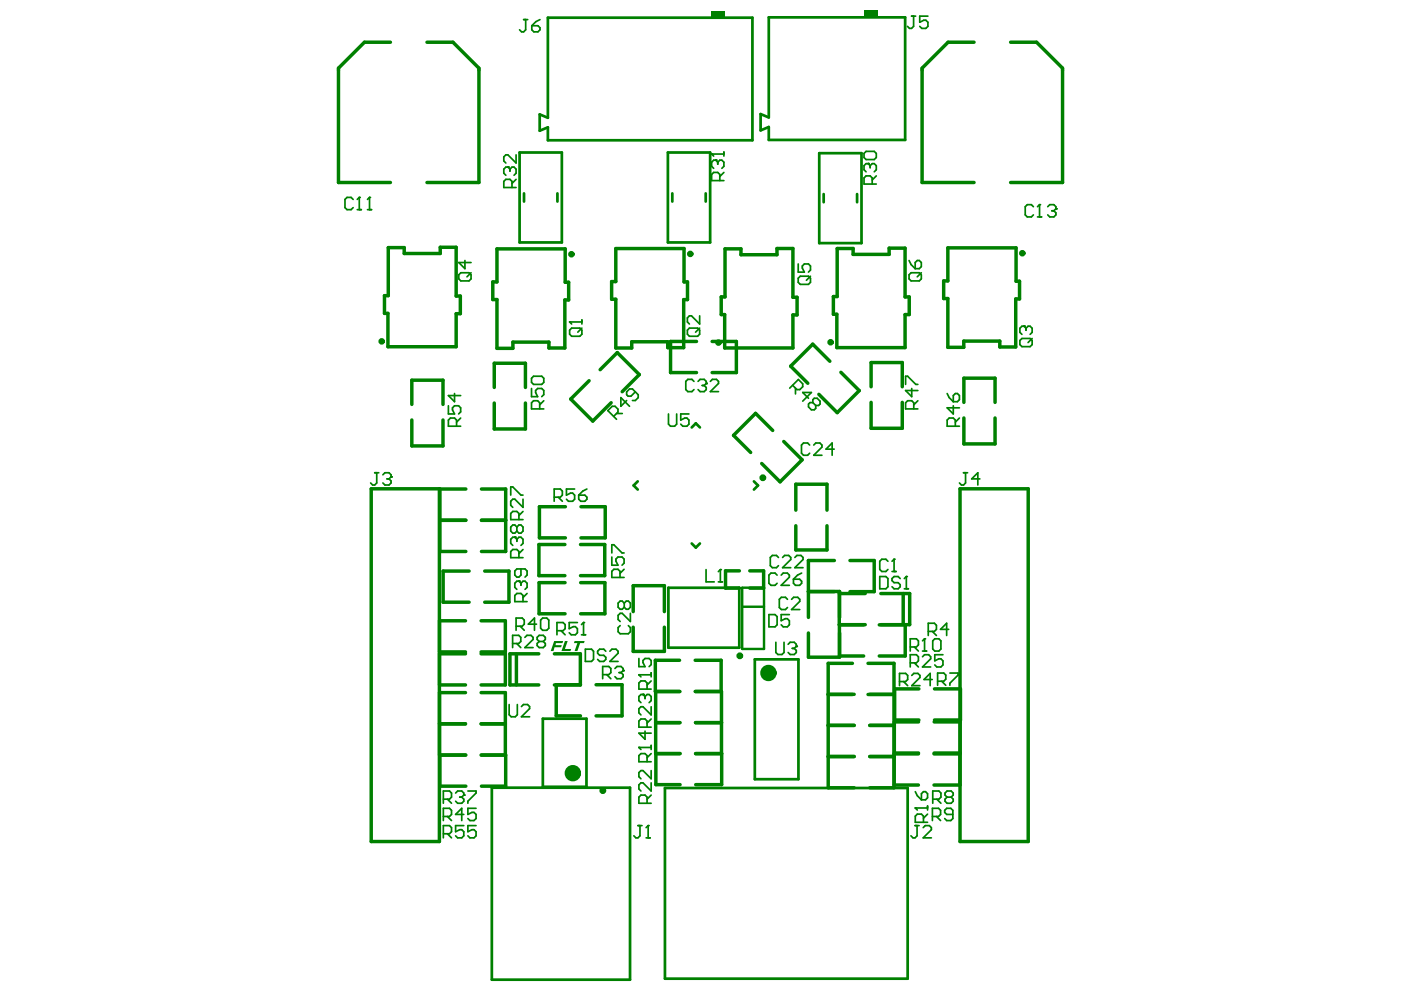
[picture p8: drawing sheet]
<svg xmlns="http://www.w3.org/2000/svg" width="297mm" height="210mm" viewBox="0 0 297 210" stroke-linecap="round" stroke-linejoin="round" font-family="sans-serif">
<g fill="none" stroke="#008000" stroke-width=".73">
<path d="M82.8 9h-5.5l-5.5 5.5v24.2h11M90.5 9h5.5l5.5 5.5v24.2h-11M206.5 9h-5.5l-5.5 5.5v24.2h11M214.3 9h5.5l5.5 5.5v24.2h-11M82.3 52.5h3.4v1.2h7.6v-1.3h3.4v10.4h.9v3.7h-.9v7h-14.5v-7.1h-.7v-3.7h.8zM105.4 52.8h14.4v7h.8v3.8h-.8v10.2h-3.4v-1.3h-7.7v1.4h-3.3v-10.4h-.9v-3.7h.9zM130.6 52.7h14.4v7.1h.8v3.7h-.8v10.2h-3.4v-1.2h-7.7v1.3h-3.3v-10.4h-.9v-3.7h.9zM153.7 52.8h3.4v1.2h7.6v-1.3h3.4v10.3h.9v3.8h-.9v7h-14.5v-7.1h-.7v-3.8h.8zM177.5 52.7h3.4v1.2h7.6v-1.3h3.4v10.4h.9v3.7h-.9v7h-14.5v-7.1h-.7v-3.7h.8zM201 52.6h14.4v7h.8v3.8h-.8v10.2h-3.4v-1.3h-7.7v1.3h-3.3v-10.3h-.9v-3.7h.9zM127.2 78.4l3.7-3.6 4.6 4.6-3.6 3.7M147.7 72.4h-5.5v6.6h5.5"/>
<path d="M151 72.4h5.1v6.6h-5.1M175.9 76.6l-3.6-3.6-4.7 4.6 3.7 3.7M178.3 78.9l3.9 3.9-4.7 4.7-3.9-3.9M87.3 85.7v-5.1h6.6v5.1M87.3 89v5.5h6.6v-5.5M104.8 82.2v-5.2h6.6v5.2M104.8 85.5v5.5h6.6v-5.5M124.9 80.7l-3.9 3.9 4.7 4.7 3.9-3.9M163.8 91.3l-3.6-3.7-4.7 4.7 3.7 3.6M166.2 93.6l3.9 3.9-4.7 4.7-3.9-3.9M184.7 82v-5.1h6.6v5.1M184.7 85.3v5.5h6.6v-5.5"/>
<path d="M204.4 85.3v-5.1h6.6v5.1M204.4 88.6v5.5h6.6v-5.5M78.7 103.6h14.5v74.8h-14.5zM93.3 110.3h5.5M98.8 103.7h-5.5v13.2h5.5M102.1 103.7h5.1v13.2h-5.1M102.1 110.3h5.1M119.8 115.4h-5.5v6.7h5.5M119.9 107.4h-5.5v6.6h5.5M123.1 115.4h5.1v6.7h-5.1M123.2 107.4h5.1v6.6h-5.1M168.7 108.2v-5.5h6.6v5.5"/>
<path d="M168.7 111.5v5.1h6.6v-5.1M176.9 118.8h-5.5v12.1M180.2 118.8h5.1v6.6h-5.1M203.5 103.6h14.5v74.8h-14.5zM93.2 138.6h5.5M93.2 131.6h5.5M93.2 138.2h5.5M99.5 121.1h-5.5v6.6h5.5M102 131.6h5.1v6.6h-5.1M102 138.6h5.1v6.6h-5.1M102.8 121.1h5.1v6.6h-5.1M109.5 138.7v6.5"/>
<path d="M114.2 138.6h-6.1v6.6h6.1M117.5 138.6h5.5v6.6h-5.5M119.8 123.5h-5.5v6.6h5.5M123.1 123.5h5.1v6.6h-5.1M134.3 129.7v-5.5h6.6v5.5M134.3 133v5.1h6.6v-5.1M144.1 140h-5.2v6.6h5.3M147.4 140h5.5v6.6M156.8 121h-3v3.7h3M159 121h2.9v3.7h-2.9M171.4 125.4h5.5M171.4 125.4h6.6v5.5"/>
<path d="M178 139.1h5.1M183.1 132.5h-5.1v6.8h-6.6v-5.1M183.4 125.8h-5.5v6.6h5.5M186.4 132.5h5.5v6.6h-5.5M186.8 125.8h6.1v6.6h-6.1M191.5 125.8v6.6M93.2 153.5h5.5M93.2 145.2h5.5M93.2 146.9h5.5M102 146.9h5.1v13.2M102 153.5h5.1M123.1 145.2h-5.2v6.6h5.2"/>
<path d="M126.4 145.2h5.5v6.6h-5.5M139 146.6l.1 19.8h5.1M139 159.8h5.2M139 153.2h5.2M139.1 159.8h5.1M147.4 146.6h5.6v13.2h-5.5M147.5 153.2h5.5M147.5 159.8h5.5v6.6h-5.5M175.6 147.2h5.1M175.6 153.8h5.5M175.6 147.2h5.5M180.7 140.6h-5.1v26.4h5.5"/>
<path d="M184 140.6h5.5l.1 26.4h-5.2M184 147.2h5.5M184.4 153.8h5.1M184.4 147.2h5.1M194.7 159.8h-5.1v6.6h5.1M194.8 153.1h-5.2v6.6h5.2M194.8 146.1h-5.1v6.6h5.1M198 159.8h5.5M198.1 153.1h5.5v6.6h-5.5M198.1 146.1h5.5v6.6h-5.5M93.3 160.1v6.6h5.5M98.8 160.1h-5.6"/>
<path d="M102 160.1h5.2v6.6h-5.1M175.6 160.4h5.5M181.1 160.4h-5.5M184.4 160.4h5.1M184.4 160.4h5.2M198 166.4h5.5"/>
</g>
<g fill="none" stroke="#008000" stroke-width=".58">
<path d="M116.2 3.8h43.3v25.9h-43.3v-2.7l-1.8 .7v-3.4l1.8 .7zM163 3.7h28.9v26h-28.9v-2.8l-1.7 .7v-3.4l1.7 .7zM110.2 32.3h8.9v19.1h-8.9zM141.6 32.3h9v19.1h-9zM173.7 32.5h9v19h-9zM111.1 41v1.7M118.2 41v1.7M142.5 41v1.7M149.6 41v1.7M174.6 41.1v1.8M181.7 41.1v1.8M146.7 90.6l.8-.8 .9 .8"/>
<path d="M135.2 102.1l-.9 .8 .9 .9M146.7 115.2l.8 .9 .9-.9M159.8 102.1l.9 .8-.9 .9M141.7 124.6h15v12.7h-15zM160 139.8h9.3v25.4h-9.3zM115.1 152.4h9.2v14.4h-9.2zM104.3 167h29.3v40.7h-29.3zM141 167.1h51.4v40.4h-51.4z"/>
</g>
<path d="M157.4 124.6h4.6v13h-4.6zM157.4 128.6h4.6" fill="none" stroke="#008000" stroke-width=".51"/>
<g fill="#008000">
<path d="M183.2 2.2h2.9v1.5h-2.9z" fill-rule="evenodd"/>
<path d="M150.9 2.3h2.8v1.5h-2.8z" fill-rule="evenodd"/>
</g>
<path d="M107.7 35.4h-.4l-.5 .5v.8l.5 .5M108.6 39.8v-1.3l-.5-.5h-.8l-.5 .5v1.3h2.6M109.4 38l-.8 .9M141.7 87.8v2.1l.5 .5h.8l.5-.5v-2.1M146.1 87.8h-1.8v1.3l.9-.5h.4l.5 .5v.8l-.5 .5h-.8l-.5-.5M108.3 105v-1.8h.4l1.8 1.8h.4M110 110.2v-1.3l-.4-.5h-.9l-.4 .5v1.3h2.6M110.9 105.8v1.8l-1.7-1.8h-.5l-.4 .5v.8l.4 .5M110.9 108.4l-.9 .9" fill="none" stroke="#008000" stroke-width=".36"/>
<circle cx="107.7" cy="35.4" r=".18" fill="#008000"/>
<g fill="none" stroke="#008000" stroke-width=".36">
<path d="M107.7 35.4l.4 .5M108.1 35.9v.4M108.1 35.9l.5-.5h.4l.4 .5v.8l-.4 .5M109.4 32.8v1.8l-1.7-1.8h-.4l-.5 .5v.8l.5 .5M113.1 79.8h1.8l.4 .4v.9l-.4 .4h-1.8l-.4-.4v-.9zM112.7 82.4v1.7h1.3l-.4-.9v-.4l.4-.4h.9l.4 .4v.9l-.4 .4M114.4 86.7v-1.3l-.4-.4h-.9l-.4 .4v1.3h2.6M115.3 85l-.9 .8M129.7 117.2v-1.7h.5l1.7 1.7h.4M129.7 118.1v1.7h1.3l-.4-.8v-.5l.4-.4h.9l.4 .4v.9l-.4 .4M131.5 122.4v-1.3l-.5-.4h-.8l-.5 .4v1.3h2.6M131.5 132.6l-.4 .5v.8l.4 .5h1.7l.5-.5v-.8l-.5-.5"/>
<path d="M132.3 120.7l-.8 .9M132.4 127.9l-.5-.5h-.4l-.4 .5v.8l.4 .5h.4l.5-.5M132.4 127.9l.4-.5h.4l.5 .5v.8l-.5 .5h-.4l-.4-.5M132.4 127.9v.8M133.7 130v1.8l-1.8-1.8h-.4l-.4 .5v.8l.4 .5M135.5 143.1h2.6M137.2 146.1v-1.3l-.4-.4h-.9l-.4 .4v1.3h2.6M138.1 142.6v.9M138.1 144.4l-.9 .8M137.2 170.3v-1.3l-.4-.4h-.9l-.4 .4v1.3h2.6M138.1 163.4v1.7l-1.8-1.7h-.4l-.4 .4v.9l.4 .4M138.1 166v1.7l-1.8-1.7h-.4l-.4 .4v.9l.4 .4"/>
<path d="M138.1 168.6l-.9 .8"/>
</g>
<circle cx="135.5" cy="143.1" r=".18" fill="#008000"/>
<path d="M135.5 139.6v1.7h1.3l-.5-.8v-.5l.5-.4h.8l.5 .4v.9l-.5 .4M135.5 143.1l.4 .4M136.3 147.2h-.4l-.4 .5v.8l.4 .5M137.2 154.2v-1.3l-.4-.5h-.9l-.4 .5v1.3h2.6M138.1 149.8v1.8l-1.8-1.8h-.4l-.4 .5v.8l.4 .5M138.1 152.4l-.9 .9" fill="none" stroke="#008000" stroke-width=".36"/>
<circle cx="136.3" cy="147.2" r=".18" fill="#008000"/>
<path d="M164.5 136.2v2.1l.4 .5h.9l.4-.5v-2.1M167.1 136.6l.4-.4h.9l.4 .4v.4M136.3 147.2l.5 .5M136.8 147.7v.4M136.8 147.7l.4-.5h.4l.5 .5v.8l-.5 .5" fill="none" stroke="#008000" stroke-width=".36"/>
<circle cx="168.8" cy="137" r=".18" fill="#008000"/>
<path d="M184.1 34.7h-.5l-.4 .4v.9l.4 .4M184.9 39v-1.3l-.4-.4h-.9l-.4 .4v1.3h2.6M185.8 37.3l-.9 .9M167 127.1l-.5-.5h-.8l-.5 .5v1.7l.5 .4h.8l.5-.4M167.8 127.1l.5-.5h.8l.5 .5v.4l-1.8 1.7h1.8M168 137.5h.4M168.4 137.5l.4 .4v.4l-.4 .5h-.9l-.4-.5M168.8 137l-.4 .5" fill="none" stroke="#008000" stroke-width=".36"/>
<circle cx="184.1" cy="34.7" r=".18" fill="#008000"/>
<path d="M183.6 32.1h1.8l.4 .4v.9l-.4 .4h-1.8l-.4-.4v-.9zM184.1 34.7l.4 .4M184.5 35.1v.5M184.5 35.1l.4-.4h.5l.4 .4v.9l-.4 .4M194.1 171.3h2.6M195.8 174.3v-1.3l-.4-.4h-.9l-.4 .4v1.3h2.6M196.7 172.6l-.9 .9M196.7 170.9v.8" fill="none" stroke="#008000" stroke-width=".36"/>
<circle cx="194.1" cy="171.3" r=".18" fill="#008000"/>
<path d="M95.1 86v1.8h1.3l-.5-.9v-.4l.5-.5h.8l.5 .5v.8l-.5 .5M96.4 83.4v1.8l-1.3-1.3h2.6M96.8 90.4v-1.3l-.4-.5h-.9l-.4 .5v1.3h2.6M97.7 88.6l-.9 .9M109.2 113.9h-.5l-.4 .4v.9l.4 .4M110 118.2v-1.3l-.4-.4h-.9l-.4 .4v1.3h2.6M110.9 116.5l-.9 .9M194.1 171.3l.4 .4M194.1 167.9l.4 .8 .9 .9M195.4 168.3l.4-.4h.4l.5 .4v.8l-.5 .5h-.8z" fill="none" stroke="#008000" stroke-width=".36"/>
<circle cx="109.2" cy="113.9" r=".18" fill="#008000"/>
<path d="M109.2 113.9l.4 .4M109.6 111.7v.9M109.6 114.3v.5M109.6 114.3l.4-.4h.5l.4 .4v.9l-.4 .4M109.6 111.7l.4-.4h.5l.4 .4v.9l-.4 .4h-.5l-.4-.4M109.6 111.7l-.4-.4h-.5l-.4 .4v.9l.4 .4h.5l.4-.4M135.5 158.5h2.6M138.1 159.8l-.9 .8M138.1 158v.9M137.2 161.5v-1.3l-.4-.4h-.9l-.4 .4v1.3h2.6" fill="none" stroke="#008000" stroke-width=".36"/>
<circle cx="135.5" cy="158.5" r=".18" fill="#008000"/>
<path d="M200.8 83.4l.4 .9 .9 .9M202.1 86v1.8l-1.3-1.3h2.6M202.5 90.4v-1.3l-.4-.5h-.9l-.4 .5v1.3h2.6M202.5 83.4h.5l.4 .5v.8l-.4 .5h-.9v-1.3zM203.4 88.6l-.9 .9M135.5 158.5l.4 .4M136.8 155v1.7l-1.3-1.3h2.6M94 176.8h1.3l.4-.5v-.8l-.4-.5h-1.3v2.6M94.9 176.8l.8 .8M98.3 175h-1.7v1.3l.9-.4h.4l.4 .4v.9l-.4 .4h-.9l-.4-.4M100.9 175h-1.7v1.3l.9-.4h.4l.4 .4v.9l-.4 .4h-.9l-.4-.4" fill="none" stroke="#008000" stroke-width=".36"/>
<g fill="#008000">
<path d="M117.5 135.9h1.9l-.1 .5h-1.4l-.1 .4h1.3l-.1 .4h-1.4l-.3 .8h-.5z"/>
<path d="M119.8 135.9h.6l-.6 1.7h1.3l-.2 .4h-1.9z"/>
<path d="M121.8 135.9h2.2l-.2 .5h-.8l-.6 1.6h-.6l.6-1.6h-.7z"/>
</g>
<g fill="none" stroke="#008000" stroke-width=".36">
<path d="M111 4.2h.9M111.5 4.2v2.1l-.5 .5h-.4l-.4-.5M112.8 5.5h1.3l.4 .4v.4l-.4 .5h-.9l-.4-.5zM114.5 4.2l-.9 .4-.8 .9M117.5 105.4h1.3l.4-.4v-.9l-.4-.4h-1.3v2.6M118.4 105.4l.8 .9M121.8 103.7h-1.7v1.3l.9-.5h.4l.4 .5v.8l-.4 .5h-.9l-.4-.5M122.7 105h1.3l.4 .4v.4l-.4 .5h-.9l-.4-.5zM124.4 103.7l-.8 .4-.9 .9M108.7 136.4h1.3l.4-.4v-.9l-.4-.4h-1.3v2.6M109.6 136.4l.8 .9M111.3 135.1l.4-.4h.9l.4 .4v.5l-1.7 1.7h1.7"/>
<path d="M114.3 136l-.4-.4v-.5l.4-.4h.9l.4 .4v.5l-.4 .4M114.3 136l-.4 .4v.5l.4 .4h.9l.4-.4v-.5l-.4-.4M114.3 136h.9M135.3 175h.8M135.7 175v2.2l-.4 .4h-.5l-.4-.4M137 177.6h.9M137.4 175v2.6"/>
</g>
<circle cx="137.4" cy="175" r=".18" fill="#008000"/>
<path d="M164.8 121.9l-.5-.4h-.8l-.5 .4v1.8l.5 .4h.8l.5-.4M165.6 121.9l.5-.4h.8l.5 .4v.5l-1.8 1.7h1.8M168.2 122.8h1.3l.5 .4v.5l-.5 .4h-.8l-.5-.4zM170 121.5l-.9 .4-.9 .9M186.5 122.2h1.3l.5 .5v1.7l-.5 .4h-1.3zM190.9 122.7l-.5-.5h-.8l-.5 .5v.4l.5 .4h.8l.5 .5v.4l-.5 .4h-.8l-.5-.4M191.7 124.8h.9M192.2 122.2v2.6M137.4 175l-.4 .5" fill="none" stroke="#008000" stroke-width=".36"/>
<circle cx="192.2" cy="122.2" r=".18" fill="#008000"/>
<path d="M192.2 122.2l-.5 .5M94 169.4h1.3l.4-.4v-.9l-.4-.4h-1.3v2.6M94.9 169.4l.8 .9M96.6 168.1l.4-.4h.9l.4 .4v.5" fill="none" stroke="#008000" stroke-width=".36"/>
<circle cx="98.3" cy="168.6" r=".18" fill="#008000"/>
<g fill="none" stroke="#008000" stroke-width=".36">
<path d="M97.3 58.3l.4-.5h1.7l.5 .5v.8l-.5 .5h-1.7l-.4-.5zM98.6 55.2v1.8l-1.3-1.3h2.6M99.9 57.8l-.9 .9M110 123.2h-.4l-.4 .5v.8l.4 .5M110.9 127.6v-1.3l-.4-.5h-.9l-.4 .5v1.3h2.6M111.8 125.8l-.9 .9M107.9 149.4v2.1l.5 .5h.9l.4-.5v-2.1M110.6 149.8l.4-.4h.9l.4 .4v.4l-1.7 1.8h1.7M94 173.1h1.3l.4-.4v-.9l-.4-.4h-1.3v2.6M94.9 173.1l.8 .9M97.5 169h.4M97.9 169l.4 .4v.5l-.4 .4h-.9l-.4-.4"/>
<path d="M98.3 168.6l-.4 .4M98.3 172.7h-1.7l1.3-1.3v2.6M99.2 167.7h1.7v.4l-1.7 1.8v.4M100.9 171.4h-1.7v1.3l.9-.5h.4l.4 .5v.8l-.4 .5h-.9l-.4-.5"/>
</g>
<circle cx="110" cy="123.2" r=".18" fill="#008000"/>
<path d="M110 123.2l.5 .5M110.5 120.6v1.3l-.5 .5h-.4l-.4-.5v-.8l.4-.5h1.7l.5 .5v.8l-.5 .5M110.5 123.7v.4M110.5 123.7l.4-.5h.4l.5 .5v.8l-.5 .5M118.1 133.7h1.3l.4-.4v-.9l-.4-.4h-1.3v2.6M119 133.7l.8 .9M122.4 132h-1.7v1.3l.9-.4h.4l.4 .4v.9l-.4 .4h-.9l-.4-.4M123.3 134.6h.9M123.7 132v2.6" fill="none" stroke="#008000" stroke-width=".36"/>
<circle cx="123.7" cy="132" r=".18" fill="#008000"/>
<path d="M120.8 70l.4-.4h1.7l.5 .4v.9l-.5 .4h-1.7l-.4-.4zM120.8 68.3h2.6M123.4 67.8v.9M123.4 69.6l-.9 .8M109.4 132.8h1.3l.5-.5v-.8l-.5-.5h-1.3v2.6M110.3 132.8l.9 .8M113.8 132.3h-1.8l1.3-1.3v2.6M114.6 131.5l.5-.5h.8l.5 .5v1.7l-.5 .4h-.8l-.5-.4zM123.7 132l-.4 .4" fill="none" stroke="#008000" stroke-width=".36"/>
<circle cx="120.8" cy="68.3" r=".18" fill="#008000"/>
<path d="M120.8 68.3l.4 .4M127.8 143h1.3l.4-.4v-.9l-.4-.4h-1.3v2.6M128.6 143l.9 .9M130.4 141.7l.4-.4h.9l.4 .4v.5" fill="none" stroke="#008000" stroke-width=".36"/>
<circle cx="132.1" cy="142.2" r=".18" fill="#008000"/>
<g fill="none" stroke="#008000" stroke-width=".36">
<path d="M151.7 34h-.4l-.4 .4v.9l.4 .4M152.6 38.3v-1.3l-.4-.4h-.9l-.4 .4v1.3h2.6M153.5 36.6l-.9 .8M169.2 59l.5-.4h1.7l.4 .4v.9l-.4 .4h-1.7l-.5-.4zM169.2 56v1.7h1.3l-.4-.9v-.4l.4-.4h.9l.4 .4v.9l-.4 .4M171.8 58.6l-.8 .8M145.7 70l.5-.4h1.7l.4 .4v.9l-.4 .4h-1.7l-.5-.4zM148.3 67v1.7l-1.7-1.7h-.4l-.5 .4v.9l.5 .4M148.3 69.6l-.8 .8M165.1 118.2l-.5-.4h-.8l-.5 .4v1.7l.5 .5h.8l.5-.5M165.9 118.2l.5-.4h.8l.5 .4v.4l-1.8 1.8h1.8M168.5 118.2l.5-.4h.8l.5 .4v.4l-1.8 1.8h1.8"/>
<path d="M163 130.3h1.3l.5 .4v1.8l-.5 .4h-1.3zM167.4 130.3h-1.8v1.3l.9-.4h.4l.5 .4v.9l-.5 .4h-.8l-.5-.4M131.2 142.6h.5M131.7 142.6l.4 .4v.5l-.4 .4h-.9l-.4-.4M132.1 142.2l-.4 .4"/>
</g>
<circle cx="151.7" cy="34" r=".18" fill="#008000"/>
<path d="M150.9 32.7h2.6M151.7 34l.5 .4M152.2 34.4v.4M152.2 34.4l.4-.4h.4l.5 .4v.9l-.5 .4M153.5 32.2v.9" fill="none" stroke="#008000" stroke-width=".36"/>
<circle cx="150.9" cy="32.7" r=".18" fill="#008000"/>
<path d="M150.9 32.7l.4 .4M188.3 119l-.5-.4h-.8l-.5 .4v1.7l.5 .5h.8l.5-.5M189.6 118.6v2.6M189.1 121.2h.9" fill="none" stroke="#008000" stroke-width=".36"/>
<circle cx="189.6" cy="118.6" r=".18" fill="#008000"/>
<g fill="none" stroke="#008000" stroke-width=".36">
<path d="M192.7 58.3l.5-.5h1.7l.4 .5v.8l-.4 .5h-1.7l-.5-.5zM192.7 55.2l.5 .9 .8 .9M194.5 55.2h.4l.4 .5v.8l-.4 .5h-.9v-1.3zM195.3 57.8l-.8 .9M216.2 72.2l.5-.4h1.7l.4 .4v.9l-.4 .4h-1.7l-.5-.4zM217.1 69.2h-.4l-.5 .4v.9l.5 .4M218.8 71.8l-.8 .8M192 81.5v-1.7h.4l1.8 1.7h.4M193.3 82.4v1.7l-1.3-1.3h2.6M193.7 86.7v-1.3l-.4-.4h-.9l-.4 .4v1.3h2.6M194.6 85l-.9 .8M189.6 118.6l-.5 .4"/>
<path d="M204.3 100.2h.8M204.7 100.2v2.2l-.4 .4h-.5l-.4-.4M207.8 101.5h-1.8l1.3-1.3v2.6M196.8 133.9h1.3l.4-.5v-.8l-.4-.5h-1.3v2.6M197.7 133.9l.8 .8M201.1 133.4h-1.7l1.3-1.3v2.6M198.8 144.4h1.3l.4-.4v-.9l-.4-.4h-1.3v2.6M199.7 144.4l.8 .9M201.4 142.7h1.7v.4l-1.7 1.8v.4M197.7 173.1h1.3l.4-.4v-.9l-.4-.4h-1.3v2.6M197.8 169.4h1.3l.4-.4v-.9l-.4-.4h-1.3v2.6M198.6 173.1l.8 .9"/>
<path d="M198.6 169.4l.9 .9M200.8 169l-.4-.4v-.5l.4-.4h.9l.4 .4v.5l-.4 .4M200.8 169l-.4 .4v.5l.4 .4h.9l.4-.4v-.5l-.4-.4M200.8 169h.9M202 172.7h-1.3l-.4-.5v-.4l.4-.4h.9l.4 .4v1.7l-.4 .5h-.9l-.4-.5"/>
</g>
<circle cx="217.1" cy="69.2" r=".18" fill="#008000"/>
<g fill="none" stroke="#008000" stroke-width=".36">
<path d="M217.1 69.2l.4 .4M217.5 69.6v.4M217.5 69.6l.5-.4h.4l.4 .4v.9l-.4 .4M130.1 88.3l.9-.9v-.6l-.6-.7h-.6l-.9 1 1.8 1.8M130.7 87.7h1.2M132.9 84.9l-1.3 1.2v-1.8l1.9 1.8M134.7 83.1l-.9 .9h-.6l-.3-.3v-.6l.6-.6h.6l1.2 1.2v.6l-.6 .6h-.6M147.1 80.9l-.4-.5h-.9l-.4 .5v1.7l.4 .4h.9l.4-.4M148 80.9l.4-.5h.9l.4 .5v.4M171.7 94.4l-.5-.5h-.8l-.5 .5v1.7l.5 .4h.8l.5-.4M172.5 94.4l.5-.5h.8l.5 .5v.4l-1.8 1.7h1.8M176.9 95.2h-1.8l1.3-1.3v2.6"/>
<path d="M195.6 139.2l.4-.4h.9l.4 .4v.5l-1.7 1.7h1.7M199.9 138.8h-1.7v1.3l.9-.4h.4l.4 .4v.9l-.4 .4h-.9l-.4-.4M193 140.5h1.3l.4-.4v-.9l-.4-.4h-1.3v2.6M193.9 140.5l.8 .9M194 175h.9M194.4 175v2.2l-.4 .4h-.4l-.5-.4M195.7 175.5l.5-.5h.8l.5 .5v.4l-1.8 1.7h1.8"/>
</g>
<circle cx="149.7" cy="81.3" r=".18" fill="#008000"/>
<path d="M148.9 81.7h.4M149.3 81.7l.4 .5v.4l-.4 .4h-.9l-.4-.4M149.7 81.3l-.4 .4M150.6 80.9l.4-.5h.9l.4 .5v.4l-1.7 1.7h1.7M79.4 100.2h.9M79.9 100.2v2.2l-.5 .4h-.4l-.4-.4M81.2 100.7l.4-.5h.9l.4 .5v.4" fill="none" stroke="#008000" stroke-width=".36"/>
<circle cx="82.9" cy="101.1" r=".18" fill="#008000"/>
<path d="M74.9 42.3l-.5-.4h-.8l-.5 .4v1.7l.5 .5h.8l.5-.5M75.7 44.5h.9M76.2 41.9v2.6M82 101.5h.5M82.5 101.5l.4 .5v.4l-.4 .4h-.9l-.4-.4M82.9 101.1l-.4 .4" fill="none" stroke="#008000" stroke-width=".36"/>
<circle cx="76.2" cy="41.9" r=".18" fill="#008000"/>
<path d="M76.2 41.9l-.5 .4M77.9 44.5h.9M78.3 41.9v2.6" fill="none" stroke="#008000" stroke-width=".36"/>
<circle cx="78.3" cy="41.9" r=".18" fill="#008000"/>
<path d="M78.3 41.9l-.4 .4M124.1 137.6h1.3l.4 .5v1.7l-.4 .4h-1.3zM128.4 138.1l-.4-.5h-.9l-.4 .5v.4l.4 .4h.9l.4 .5v.4l-.4 .4h-.9l-.4-.4M129.3 138.1l.4-.5h.9l.4 .5v.4l-1.7 1.7h1.7M149.7 120.8v2.6h1.7M152.3 123.4h.9M152.7 120.8v2.6M190.7 144.5h1.3l.4-.4v-.9l-.4-.4h-1.3v2.6M191.6 144.5l.8 .9M193.3 143.2l.4-.4h.9l.4 .4v.4l-1.7 1.8h1.7M197.6 144.1h-1.7l1.3-1.3v2.6" fill="none" stroke="#008000" stroke-width=".36"/>
<circle cx="152.7" cy="120.8" r=".18" fill="#008000"/>
<g fill="none" stroke="#008000" stroke-width=".36">
<path d="M193.3 3.4h.8M193.7 3.4v2.2l-.4 .4h-.5l-.4-.4M196.7 3.4h-1.7v1.3l.9-.4h.4l.4 .4v.9l-.4 .4h-.9l-.4-.4M219.1 43.8l-.4-.4h-.9l-.4 .4v1.8l.4 .4h.9l.4-.4M220 46h.8M220.4 43.4v2.6M168 81.7l1 .9h.6l.6-.6v-.6l-.9-.9-1.9 1.8M168.7 82.3v1.2M171.4 84.4l-1.2-1.2h1.8l-1.8 1.9M172.3 85.4v-.7l.3-.3h.7l.6 .7v.6l-.3 .3h-.6M172.3 85.4l.7 .6M172.3 85.4h-.6l-.3 .3v.6l.6 .6h.6l.4-.3v-.6"/>
<path d="M152.7 120.8l-.4 .4"/>
</g>
<circle cx="220.4" cy="43.4" r=".18" fill="#008000"/>
<path d="M220.4 43.4l-.4 .4M222.1 43.8l.5-.4h.8l.5 .4v.5" fill="none" stroke="#008000" stroke-width=".36"/>
<circle cx="223.9" cy="44.3" r=".18" fill="#008000"/>
<path d="M223 44.7h.4M223.4 44.7l.5 .4v.5l-.5 .4h-.8l-.5-.4M223.9 44.3l-.5 .4M193 137.2h1.3l.4-.5v-.8l-.4-.5h-1.3v2.6M193.9 137.2l.8 .8M195.6 138h.9M196 135.4v2.6" fill="none" stroke="#008000" stroke-width=".36"/>
<circle cx="196" cy="135.4" r=".18" fill="#008000"/>
<path d="M196 135.4l-.4 .5M197.8 135.9l.4-.5h.9l.4 .5v1.7l-.4 .4h-.9l-.4-.4z" fill="none" stroke="#008000" stroke-width=".36"/>
<g fill="none" stroke="#008000" stroke-width=".73">
<circle cx="121.2" cy="53.9" r=".32"/>
<circle cx="146.4" cy="53.8" r=".32"/>
<circle cx="216.7" cy="53.7" r=".32"/>
<circle cx="80.9" cy="72.4" r=".32"/>
<circle cx="152.3" cy="72.6" r=".32"/>
<circle cx="176.1" cy="72.6" r=".32"/>
</g>
<g fill="none" stroke="#008000" stroke-width=".72">
<circle cx="161.7" cy="101.3" r=".36"/>
<circle cx="156.9" cy="139.1" r=".36"/>
<circle cx="127.8" cy="167.6" r=".36"/>
</g>
<g fill="none" stroke="#008000" stroke-width="1.7">
<circle cx="162.9" cy="142.7" r=".87"/>
<circle cx="121.5" cy="163.9" r=".87"/>
</g>
</svg>
